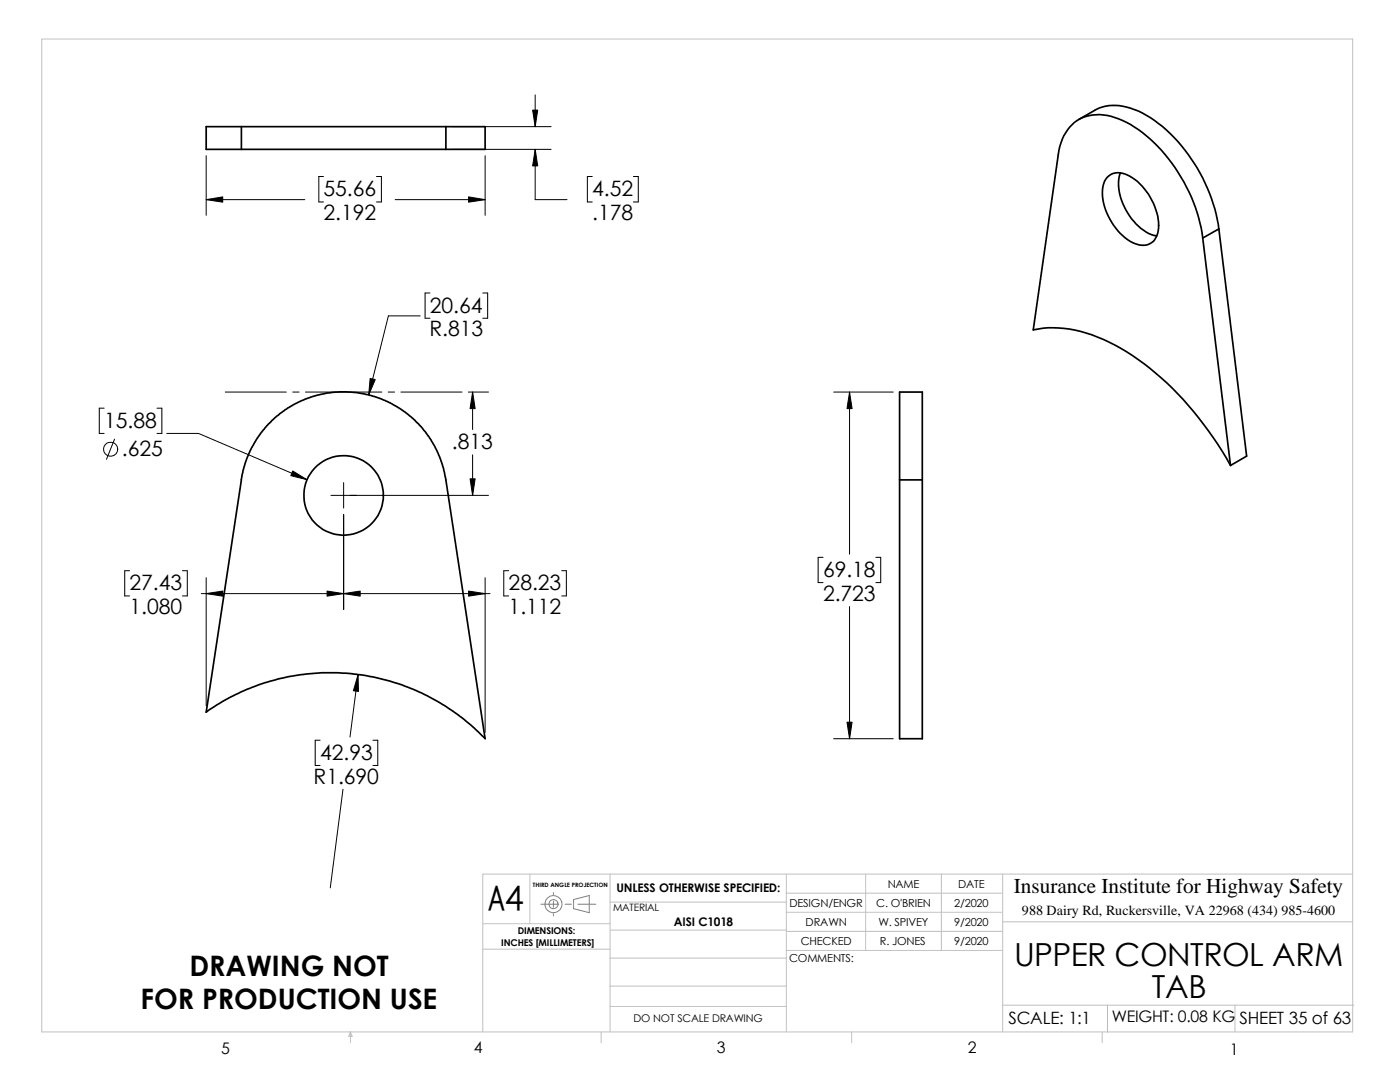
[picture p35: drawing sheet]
<svg xmlns="http://www.w3.org/2000/svg" width="279mm" height="216mm" viewBox="0 0 279 216" stroke-linecap="round" stroke-linejoin="round" font-family="sans-serif">
<defs><g id="words">
<text font-size="7.7" x="97.5" y="181.7">A4</text>
<g font-size="6.3">
<text x="202.4" y="192.8">UPPER CONTROL ARM</text>
<text x="229.9" y="199.2">TAB</text>
</g>
<g font-size="5.6">
<text x="37.8" y="194.7">DRAWING NOT</text>
<text x="28.1" y="201.3">FOR PRODUCTION USE</text>
</g>
<g font-size="4.2">
<text x="64.6" y="39.2">55.66</text>
<text x="118.2" y="39.2">4.52</text>
<text x="64.6" y="43.9">2.192</text>
<text x="118.2" y="43.9">.178</text>
<text x="85.8" y="62.4">20.64</text>
<text x="85.7" y="67.1">R.813</text>
<text x="20.8" y="85.4">15.88</text>
<text x="90.2" y="89.7">.813</text>
<text x="24.3" y="91.1">.625</text>
<text x="25.9" y="117.8">27.43</text>
<text x="101.5" y="117.8">28.23</text>
<text x="164.3" y="115.1">69.18</text>
<text x="164.3" y="119.9">2.723</text>
<text x="25.9" y="122.5">1.080</text>
<text x="101.5" y="122.5">1.112</text>
<text x="63.9" y="151.6">42.93</text>
<text x="62.6" y="156.4">R1.690</text>
<text x="202.4" y="178.3">Insurance Institute for Highway Safety</text>
</g>
<g font-size="3.4">
<text x="201.3" y="204.3">SCALE: 1:1</text>
<text x="247.4" y="204.3">SHEET 35 of 63</text>
</g>
<g font-size="3.2">
<text x="221.9" y="203.9">WEIGHT: 0.08 KG</text>
<text x="44.2" y="210.2">5</text>
<text x="94.6" y="210.2">4</text>
<text x="143" y="210.2">3</text>
<text x="193.2" y="210.2">2</text>
<text x="245.4" y="210.4">1</text>
</g>
<text font-size="2.8" x="204" y="182.5">988 Dairy Rd, Ruckersville, VA 22968 (434) 985-4600</text>
<g font-size="2.4">
<text x="123" y="178">UNLESS OTHERWISE SPECIFIED:</text>
<text x="134.5" y="184.8">AISI C1018</text>
</g>
<g font-size="2.2">
<text x="177.2" y="177.1">NAME</text>
<text x="191.2" y="177.1">DATE</text>
<text x="157.6" y="180.9">DESIGN/ENGR</text>
<text x="160.8" y="184.7">DRAWN</text>
<text x="174.9" y="180.9">C. O'BRIEN</text>
<text x="175.3" y="184.7">W. SPIVEY</text>
<text x="190.4" y="180.9">2/2020</text>
<text x="190.4" y="184.7">9/2020</text>
<text x="157.5" y="191.9">COMMENTS:</text>
<text x="159.8" y="188.5">CHECKED</text>
<text x="175.6" y="188.5">R. JONES</text>
<text x="190.4" y="188.5">9/2020</text>
</g>
<text font-size="2.1" x="126.4" y="203.9">DO NOT SCALE DRAWING</text>
<text font-size="2" x="122.3" y="181.7">MATERIAL</text>
<g font-size="1.9">
<text x="100" y="188.8">INCHES [MILLIMETERS]</text>
<text x="103.3" y="186.4">DIMENSIONS:</text>
</g>
<text font-size="1.2" x="106.3" y="177.1">THIRD ANGLE PROJECTION</text>
</g></defs>
<g fill="none" stroke="#c0c0c0" stroke-width=".2">
<path d="M8.3 7.8h261.7v198.1h-261.7zM105.7 174.4v9.9M121.8 174.4v31.5M156.9 178.2h43M156.9 174.4v31.5M172.8 174.4v15.3M187.9 174.4v15.3M200.1 174.4v31.5M270 174.4h-173.6v31.5M96.4 189.4h25.4M96.4 184.3h25.4M121.8 180h35.1"/>
<path d="M121.8 191.2h35.1M121.8 196.8h35.1M121.8 185.6h35.1M156.9 185.8h43.2M156.9 182h43M156.9 189.7h43M200.1 183.9h69.9M69.9 205.9l.4 .9h-.7zM69.9 205.9v2.2M120 205.9v2.2M121.8 200.8h35.1M170 205.9v2.2"/>
<path d="M200.1 200.6h70.1M220 205.9v2.2M221 200.6v5.4M246.5 200.6v5.3"/>
</g>
<g fill="none" stroke="#808080" stroke-width=".2">
<path d="M110.4 178.1v.4M110.4 179.8v1.3M114.5 179.5l3.1-.8v3.4l-3.1-.8zM107.9 180.4h3.6M110.4 182.3v.5M112.8 180.4h1.2M115.3 180.4h3.6"/>
<circle cx="110.4" cy="180.4" r=".92"/>
<circle cx="110.5" cy="180.4" r="1.71"/>
</g>
<g fill="none" stroke="#000" stroke-width=".34">
<path d="M48.2 29.8h40.8M48.2 25.3h40.8M48.2 25.3v4.5M48.2 25.3h-7.1v4.5h7.1M89 25.3v4.5M89 25.3h7.8v4.5h-7.8M215.3 23.8l3.2-1.8a8.9 8.9 0 0 1 7.9-.1 27 27 0 0 1 12.5 11.6 32.5 32.5 0 0 1 4.3 12.2M221.2 35.2a3.6 3.6 0 0 1 4.3 0 12.3 12.3 0 0 1 5.7 10.3 3.2 3.2 0 0 1-4.7 3.1 11.9 11.9 0 0 1-6.5-11l.4-1.4zM223.6 34.5a9.5 9.5 0 0 0 1.5 8 9 9 0 0 0 5.7 4.6M240 47.5a32.8 32.8 0 0 0-14.4-22.7 11.1 11.1 0 0 0-8.9-1.6 8.6 8.6 0 0 0-5.5 7.7l-5 34.9a22.8 22.8 0 0 1 15.2 2.5 56.3 56.3 0 0 1 20.7 19l3.5 5.6M240 47.5l5.6 45.4M243.2 45.7l-3.2 1.8"/>
<path d="M243.2 45.7l5.6 45.3-3.2 1.9M48.1 95.7l.8-3 1-2.7 1.5-2.6 1.5-2 2.3-2.3 2.2-1.7 2.3-1.2 2.8-1.1 2.9-.7 2.3-.2 3.3 .1 2.5 .5 2.7 .8 2.7 1.4 1.9 1.2 2.7 2.3 2.1 2.6 1.1 1.9 1 2.1 1 3.1 8.1 53.2a42.8 42.8 0 0 0-55.7-5.3l7.1-46.3M179.5 95.8v-17.6h4.6v17.6M179.5 95.8v51.6h4.6v-51.6M179.5 95.8h4.6"/>
<circle cx="68.6" cy="98.9" r="7.9"/>
</g>
<g fill="none" stroke="#000" stroke-width=".2">
<path d="M106.8 18.9v6.4M41.1 31.1v11.9M41.1 39.8h19.7M64.6 35.2h-1v5.1h1M75.1 35.2h1v5.1h-1M78.9 39.8h17.9M90.3 25.3h19.7M90.3 29.8h19.7M96.8 31.1v11.9M106.8 29.8v10h6.4M118.2 35.2h-1v5.1h1M126.4 35.2h1v5.1h-1"/>
<path d="M85.8 58.5h-1v5h1M96.4 58.5h.9v5h-.9M45 78.2h12.1M58.4 78.2h1.3M61 78.2h15.2M77.5 78.2h1.2M80 78.2h12.2M83.9 63h-6.4l-3.9 15.8M93.5 78.2h4M94.3 78.2v7.5M166.4 78.2h11.9M169.5 78.2v32.4"/>
<path d="M20.8 81.4h-1v5.1h1M22.9 87.6l-1.6 4.1M31.3 81.4h1v5.1h-1M33.3 86.5h6.3l21.7 9.2M66 98.8h31.5M68.6 96.3v5.1M94.3 90.8v8M25.9 113.9h-1v5h1M36.4 113.9h1v5h-1M40.2 118.4h57.6M41.1 115.3v25.5M68.6 102.7v18.9"/>
<path d="M96.8 115.3v30.8M101.5 113.9h-1v5h1M112.1 113.9h.9v5h-.9M164.3 111.2h-1v5h1M174.8 111.2h1v5h-1M71.5 134.6l-1.7 12.5M169.5 121v26.4M63.9 147.7h-1v5h1M68.5 157.5l-2.6 19.7M74.4 147.7h1v5h-1M166.4 147.4h11.9"/>
<circle cx="22.1" cy="89.6" r="1.41"/>
</g>
<g fill="#000" stroke="#000" stroke-width=".2">
<path d="M41.1 39.8l3.3-.5v1zM93.5 39.3l3.3 .5-3.3 .5zM106.3 22h1l-.5 3.3zM106.8 29.8l.5 3.3h-1zM73.9 75.5l1 .2-1.3 3.1zM94.3 78.2l.5 3.3h-1zM169.5 78.2l.6 3.3h-1.1zM58.4 94l2.9 1.7-3.3-.8zM93.8 95.5h1l-.5 3.3zM41.1 118.4l3.3-.5v1.1zM68.6 118.4l3.3-.5v1.1zM65.3 117.9l3.3 .5-3.3 .6z"/>
<path d="M93.5 117.9l3.3 .5-3.3 .6zM71.5 134.6v3.4l-1-.2zM169 144.1h1.1l-.6 3.3z"/>
</g>
<use href="#words"/>
</svg>
